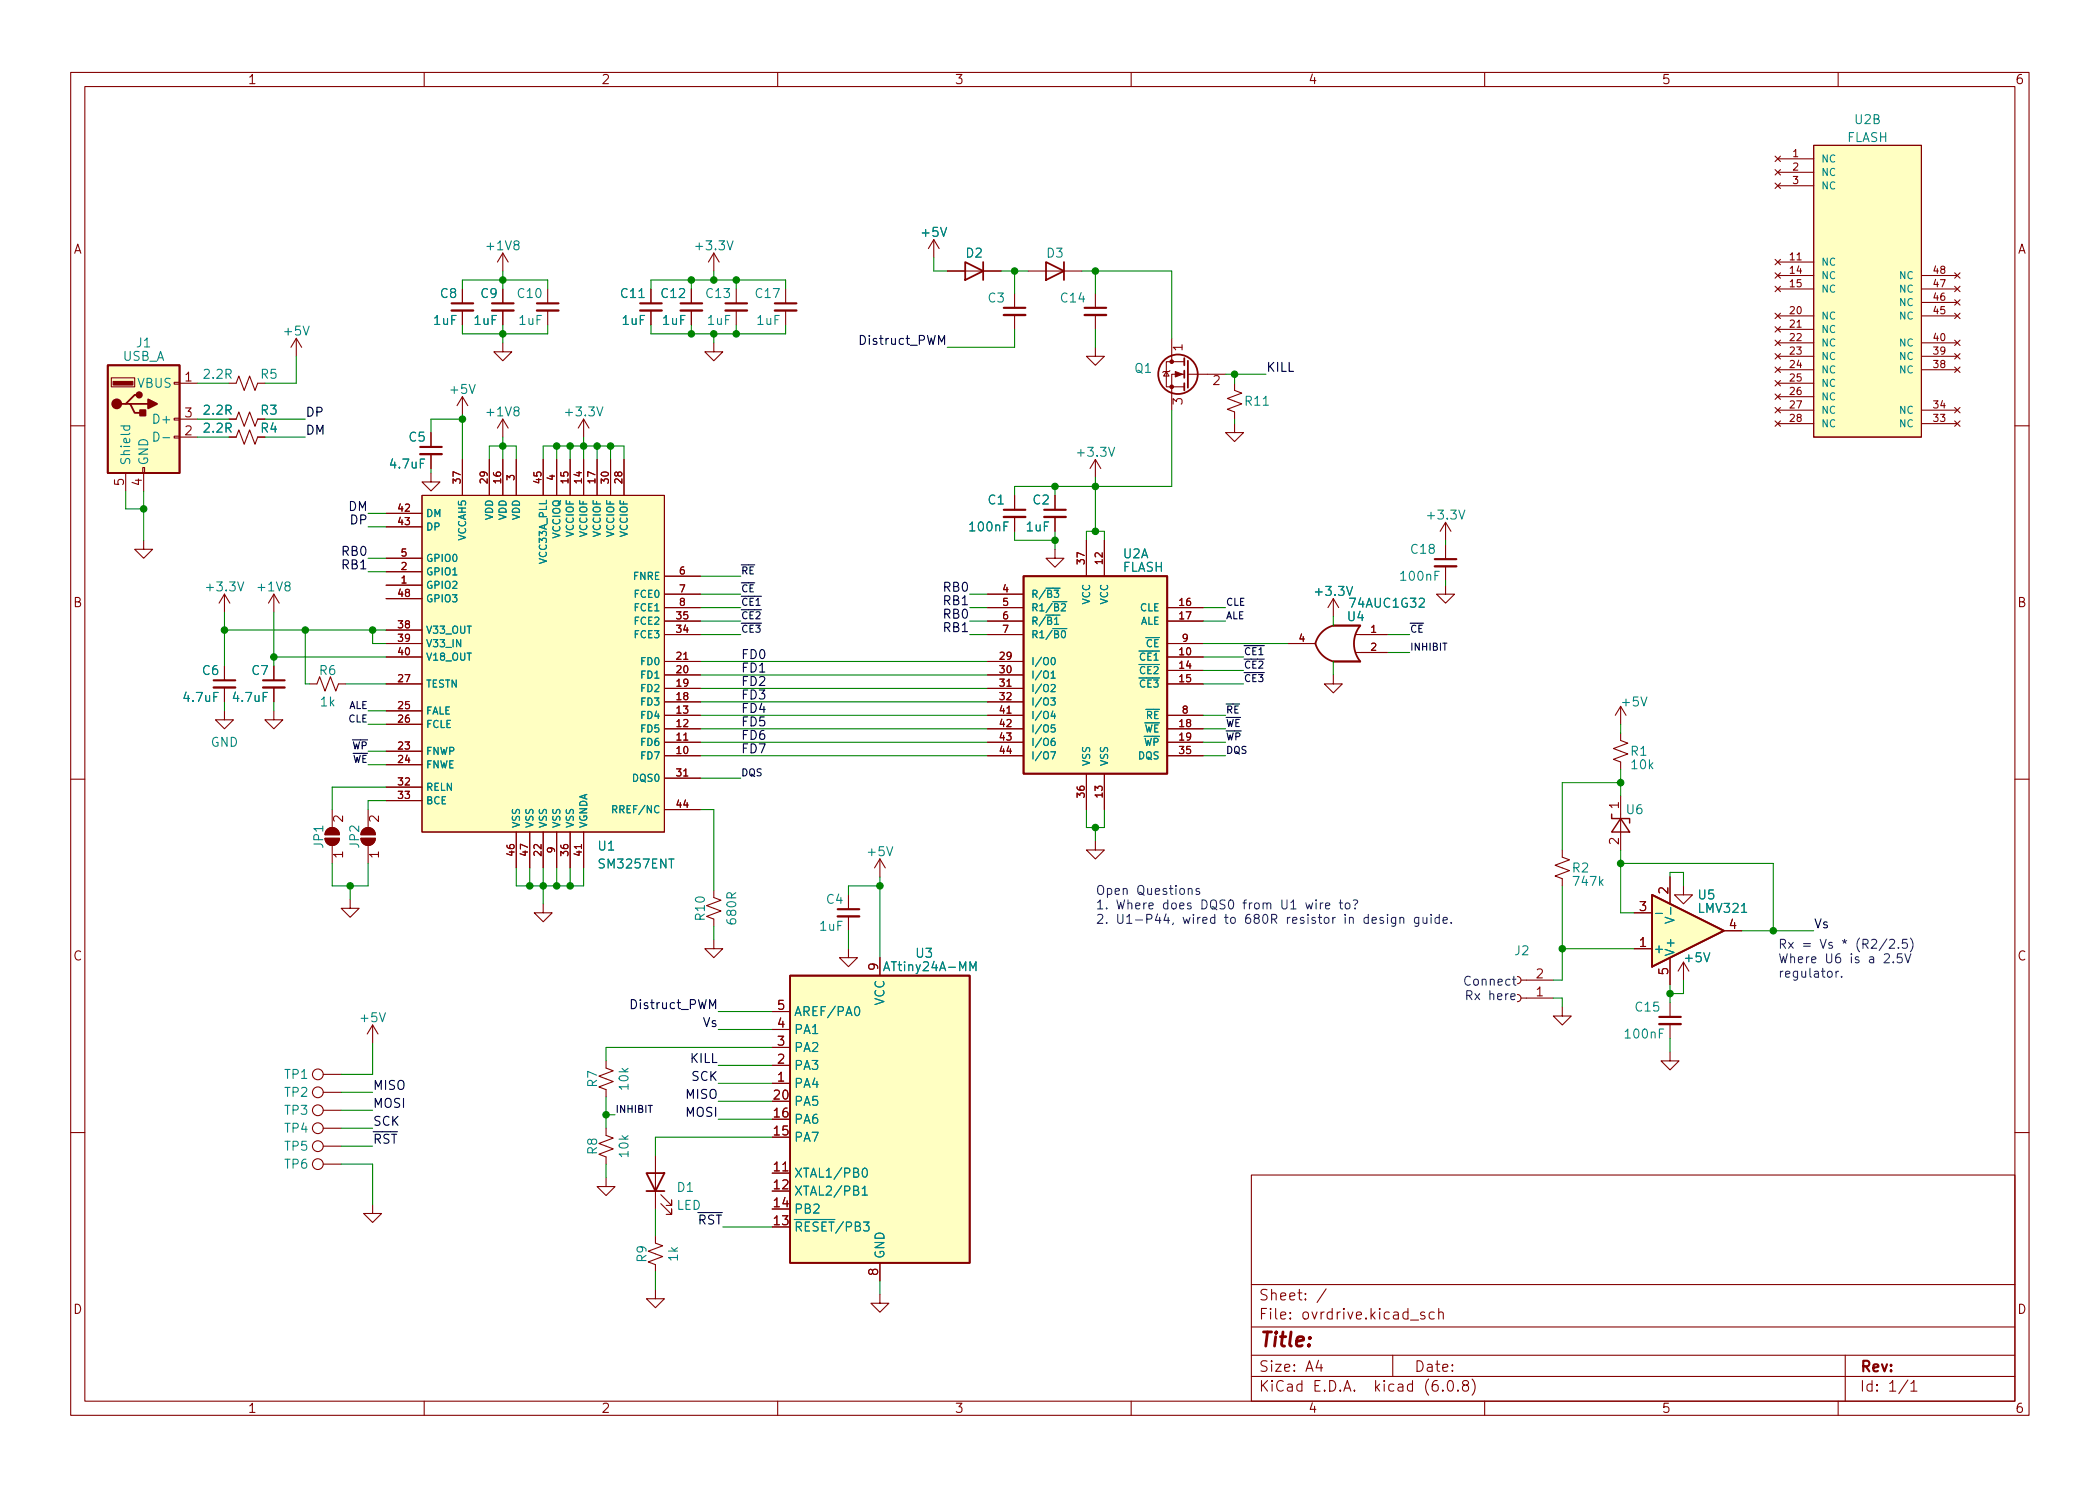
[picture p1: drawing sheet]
<svg xmlns="http://www.w3.org/2000/svg" width="297mm" height="210mm" viewBox="0 0 297 210" stroke-linecap="round" stroke-linejoin="round" font-family="sans-serif">
<defs><g id="words">
<text font-size="2.8" fill="#840000" x="178" y="190.6">Title:</text>
<g font-size="2.1" fill="#840000">
<text x="178" y="184">Sheet: /</text>
<text x="178" y="186.7">File: ovrdrive.kicad_sch</text>
<text x="178" y="196.9">KiCad E.D.A. kicad (6.0.8)</text>
<text x="178" y="194.1">Size: A4</text>
<text x="200" y="194.1">Date:</text>
<text x="263" y="194.1">Rev:</text>
<text x="263" y="196.9">Id: 1/1</text>
</g>
<g font-size="1.8" fill="#840000">
<text x="35" y="11.9">1</text>
<text x="85" y="11.9">2</text>
<text x="135" y="11.9">3</text>
<text x="185" y="11.9">4</text>
<text x="235" y="11.9">5</text>
<text x="285" y="11.9">6</text>
<text x="10.3" y="35.9">A</text>
<text x="285.3" y="35.9">A</text>
<text x="26.2" y="54">1</text>
<text x="167.3" y="49.6" transform="rotate(-90 167.3 49.6)">1</text>
<text x="26.2" y="59">3</text>
<text x="167.3" y="57.3" transform="rotate(-90 167.3 57.3)">3</text>
<text x="171.6" y="54.5">2</text>
<text x="26.2" y="61.6">2</text>
<text x="17.5" y="68.7" transform="rotate(-90 17.5 68.7)">5</text>
<text x="20.1" y="68.7" transform="rotate(-90 20.1 68.7)">4</text>
<text x="10.3" y="85.9">B</text>
<text x="285.3" y="85.9">B</text>
<text x="48.5" y="116.3" transform="rotate(-90 48.5 116.3)">2</text>
<text x="53.6" y="116.3" transform="rotate(-90 53.6 116.3)">2</text>
<text x="229" y="119.5" transform="rotate(-90 229 119.5)">2</text>
<text x="229" y="114.4" transform="rotate(-90 229 114.4)">1</text>
<text x="48.5" y="121.4" transform="rotate(-90 48.5 121.4)">1</text>
<text x="53.6" y="121.4" transform="rotate(-90 53.6 121.4)">1</text>
<text x="231.9" y="128.9">3</text>
<text x="236" y="126.5" transform="rotate(-90 236 126.5)">2</text>
<text x="244.6" y="131.4">4</text>
<text x="10.3" y="135.9">C</text>
<text x="124.2" y="137.3" transform="rotate(-90 124.2 137.3)">9</text>
<text x="231.9" y="134">1</text>
<text x="236" y="137.9" transform="rotate(-90 236 137.9)">5</text>
<text x="285.3" y="135.9">C</text>
<text x="110" y="142.9">5</text>
<text x="217.3" y="141">1</text>
<text x="217.3" y="138.4">2</text>
<text x="110" y="147.9">3</text>
<text x="110" y="145.4">4</text>
<text x="109.5" y="155.6">20</text>
<text x="110" y="153">1</text>
<text x="110" y="150.5">2</text>
<text x="109.5" y="160.6">15</text>
<text x="109.5" y="158.1">16</text>
<text x="109.5" y="165.7">11</text>
<text x="109.5" y="168.3">12</text>
<text x="109.5" y="173.3">13</text>
<text x="109.5" y="170.8">14</text>
<text x="10.3" y="185.9">D</text>
<text x="124.2" y="180.4" transform="rotate(-90 124.2 180.4)">8</text>
<text x="285.3" y="185.9">D</text>
<text x="35" y="199.9">1</text>
<text x="85" y="199.9">2</text>
<text x="135" y="199.9">3</text>
<text x="185" y="199.9">4</text>
<text x="235" y="199.9">5</text>
<text x="285" y="199.9">6</text>
</g>
<g font-size="1.8" fill="#008484">
<text x="262.4" y="17.6">U2B</text>
<text x="261.2" y="20.1">FLASH</text>
<text x="69" y="35.4">+1V8</text>
<text x="98.6" y="35.4">+3.3V</text>
<text x="130.5" y="33.5">+5V</text>
<text x="136.7" y="36.4">D2</text>
<text x="148.1" y="36.4">D3</text>
<text x="40.3" y="47.5">+5V</text>
<text x="61.4" y="46">1uF</text>
<text x="62.3" y="42.2">C8</text>
<text x="67.1" y="46">1uF</text>
<text x="68" y="42.2">C9</text>
<text x="73.3" y="42.2">C10</text>
<text x="73.5" y="46">1uF</text>
<text x="87.9" y="42.2">C11</text>
<text x="88.1" y="46">1uF</text>
<text x="93.6" y="42.2">C12</text>
<text x="93.8" y="46">1uF</text>
<text x="100" y="42.2">C13</text>
<text x="100.1" y="46">1uF</text>
<text x="106.9" y="42.2">C17</text>
<text x="107.1" y="46">1uF</text>
<text x="139.8" y="42.8">C3</text>
<text x="150.1" y="42.8">C14</text>
<text x="17.3" y="51">USB_A</text>
<text x="19.3" y="49.1">J1</text>
<text x="28.9" y="53.6">2.2R</text>
<text x="36.9" y="53.6">R5</text>
<text x="160.5" y="52.8">Q1</text>
<text x="19.5" y="54.9">VBUS</text>
<text x="22.1" y="59.9">D+</text>
<text x="28.9" y="58.7">2.2R</text>
<text x="36.9" y="58.7">R3</text>
<text x="63.8" y="55.7">+5V</text>
<text x="69" y="58.9">+1V8</text>
<text x="80.2" y="58.9">+3.3V</text>
<text x="176.2" y="57.4">R11</text>
<text x="18.4" y="65.9" transform="rotate(-90 18.4 65.9)">Shield</text>
<text x="21" y="65.9" transform="rotate(-90 21 65.9)">GND</text>
<text x="28.9" y="61.2">2.2R</text>
<text x="36.9" y="61.2">R4</text>
<text x="57.9" y="62.5">C5</text>
<text x="152.6" y="64.6">+3.3V</text>
<text x="55.3" y="66.3">4.7uF</text>
<text x="139.8" y="71.4">C1</text>
<text x="146.1" y="71.4">C2</text>
<text x="137.3" y="75.2">100nF</text>
<text x="145.2" y="75.2">1uF</text>
<text x="202.1" y="73.5">+3.3V</text>
<text x="29.4" y="83.7">+3.3V</text>
<text x="36.6" y="83.7">+1V8</text>
<text x="158.8" y="80.9">FLASH</text>
<text x="158.9" y="79">U2A</text>
<text x="198.3" y="82.2">100nF</text>
<text x="199.7" y="78.4">C18</text>
<text x="186.3" y="84.3">+3.3V</text>
<text x="190.6" y="87.9">U4</text>
<text x="191.2" y="86">74AUC1G32</text>
<text x="28.7" y="95.5">C6</text>
<text x="35.7" y="95.5">C7</text>
<text x="45.2" y="95.5">R6</text>
<text x="26.1" y="99.3">4.7uF</text>
<text x="33.1" y="99.3">4.7uF</text>
<text x="45.4" y="99.9">1k</text>
<text x="229.5" y="99.9">+5V</text>
<text x="29.8" y="105.7">GND</text>
<text x="230.7" y="106.9">R1</text>
<text x="230.8" y="108.8">10k</text>
<text x="45.7" y="119.9" transform="rotate(-90 45.7 119.9)">JP1</text>
<text x="50.8" y="119.9" transform="rotate(-90 50.8 119.9)">JP2</text>
<text x="230.1" y="115.2">U6</text>
<text x="84.6" y="120.3">U1</text>
<text x="84.9" y="122.9">SM3257ENT</text>
<text x="122.9" y="121.1">+5V</text>
<text x="222.4" y="123.4">R2</text>
<text x="222.7" y="125.3">747k</text>
<text x="99.7" y="130.1" transform="rotate(-90 99.7 130.1)">R10</text>
<text x="104.1" y="130.6" transform="rotate(-90 104.1 130.6)">680R</text>
<text x="116" y="131.7">1uF</text>
<text x="116.9" y="127.9">C4</text>
<text x="236.9" y="129.8" transform="rotate(-90 236.9 129.8)">V-</text>
<text x="240.2" y="127.2">U5</text>
<text x="240.4" y="129.2">LMV321</text>
<text x="125.5" y="137.4">ATtiny24A-MM</text>
<text x="129.6" y="135.5">U3</text>
<text x="214.3" y="135.2">J2</text>
<text x="233.8" y="134.9">+</text>
<text x="236.9" y="135.4" transform="rotate(-90 236.9 135.4)">V+</text>
<text x="238.4" y="136.1">+5V</text>
<text x="112.3" y="143.8">AREF/PA0</text>
<text x="125.1" y="142.3" transform="rotate(-90 125.1 142.3)">VCC</text>
<text x="231.4" y="143.1">C15</text>
<text x="51.1" y="144.6">+5V</text>
<text x="112.3" y="148.8">PA2</text>
<text x="112.3" y="146.3">PA1</text>
<text x="230" y="146.9">100nF</text>
<text x="40.3" y="152.6">TP1</text>
<text x="40.3" y="155.2">TP2</text>
<text x="84.5" y="153.8" transform="rotate(-90 84.5 153.8)">R7</text>
<text x="88.9" y="154.1" transform="rotate(-90 88.9 154.1)">10k</text>
<text x="112.3" y="153.9">PA4</text>
<text x="112.3" y="151.4">PA3</text>
<text x="40.3" y="157.7">TP3</text>
<text x="40.3" y="160.3">TP4</text>
<text x="112.3" y="161.5">PA7</text>
<text x="112.3" y="159">PA6</text>
<text x="112.3" y="156.5">PA5</text>
<text x="40.3" y="165.3">TP6</text>
<text x="40.3" y="162.8">TP5</text>
<text x="84.5" y="163.3" transform="rotate(-90 84.5 163.3)">R8</text>
<text x="88.9" y="163.6" transform="rotate(-90 88.9 163.6)">10k</text>
<text x="112.3" y="166.6">XTAL1/PB0</text>
<text x="95.7" y="171.2">LED</text>
<text x="95.8" y="168.6">D1</text>
<text x="112.3" y="169.2">XTAL2/PB1</text>
<text x="112.3" y="171.7">PB2</text>
<text x="91.4" y="178.5" transform="rotate(-90 91.4 178.5)">R9</text>
<text x="95.9" y="178.4" transform="rotate(-90 95.9 178.4)">1k</text>
<text x="112.3" y="174.2">~{RESET}/PB3</text>
<text x="125.1" y="178.2" transform="rotate(-90 125.1 178.2)">GND</text>
</g>
<g font-size="1.8">
<text x="122" y="48.8">Distruct_PWM</text>
<text x="179.1" y="52.6">KILL</text>
<text x="43.2" y="59">DP</text>
<text x="43.2" y="61.5">DM</text>
<text x="49.3" y="72.3">DM</text>
<text x="49.6" y="74.2">DP</text>
<text x="48.5" y="78.6">RB0</text>
<text x="48.5" y="80.5">RB1</text>
<text x="133.6" y="83.7">RB0</text>
<text x="133.6" y="89.4">RB1</text>
<text x="133.6" y="87.5">RB0</text>
<text x="133.6" y="85.6">RB1</text>
<text x="104.8" y="93.2">FD0</text>
<text x="104.8" y="95.1">FD1</text>
<text x="104.8" y="99">FD3</text>
<text x="104.8" y="100.9">FD4</text>
<text x="104.8" y="97.1">FD2</text>
<text x="104.8" y="106.6">FD7</text>
<text x="104.8" y="104.7">FD6</text>
<text x="104.8" y="102.8">FD5</text>
<text x="256.5" y="131.3">Vs</text>
<text x="89.6" y="142.8">Distruct_PWM</text>
<text x="99.4" y="145.3">Vs</text>
<text x="52.7" y="154.2">MISO</text>
<text x="97.1" y="155.5">MISO</text>
<text x="97.7" y="150.4">KILL</text>
<text x="97.9" y="152.9">SCK</text>
<text x="52.7" y="159.3">SCK</text>
<text x="52.7" y="156.7">MOSI</text>
<text x="52.7" y="161.8">~{RST}</text>
<text x="97.1" y="158">MOSI</text>
<text x="97.3" y="173.3">~{RST}</text>
</g>
<g font-size="1.8" fill="#0000c2">
<text x="154.9" y="126.6">Open Questions</text>
<text x="154.9" y="128.7">1. Where does DQS0 from U1 wire to?</text>
<text x="154.9" y="130.7">2. U1-P44, wired to 680R resistor in design guide.</text>
<text x="251.5" y="134.2">Rx = Vs * (R2/2.5)</text>
<text x="251.5" y="136.3">Where U6 is a 2.5V</text>
<text x="207.6" y="139.5">Connect</text>
<text x="208.1" y="141.5">Rx here</text>
<text x="251.5" y="138.3">regulator.</text>
</g>
<g font-size="1.4" fill="#840000">
<text x="253.6" y="22.2">1</text>
<text x="253.6" y="24.1">2</text>
<text x="253.6" y="26">3</text>
<text x="253.2" y="36.8">11</text>
<text x="253.2" y="38.7">14</text>
<text x="253.2" y="40.6">15</text>
<text x="273.5" y="40.6">47</text>
<text x="273.5" y="38.7">48</text>
<text x="253.2" y="44.4">20</text>
<text x="253.2" y="46.3">21</text>
<text x="273.5" y="44.4">45</text>
<text x="273.5" y="42.5">46</text>
<text x="253.2" y="48.3">22</text>
<text x="253.2" y="50.2">23</text>
<text x="253.2" y="52.1">24</text>
<text x="253.2" y="54">25</text>
<text x="273.5" y="52.1">38</text>
<text x="273.5" y="50.2">39</text>
<text x="273.5" y="48.3">40</text>
<text x="253.2" y="55.9">26</text>
<text x="253.2" y="57.8">27</text>
<text x="253.2" y="59.7">28</text>
<text x="273.5" y="59.7">33</text>
<text x="273.5" y="57.8">34</text>
<text x="65.2" y="68.3" transform="rotate(-90 65.2 68.3)">37</text>
<text x="69" y="68.3" transform="rotate(-90 69 68.3)">29</text>
<text x="70.9" y="68.3" transform="rotate(-90 70.9 68.3)">16</text>
<text x="72.8" y="68" transform="rotate(-90 72.8 68)">3</text>
<text x="76.6" y="68.3" transform="rotate(-90 76.6 68.3)">45</text>
<text x="78.5" y="68" transform="rotate(-90 78.5 68)">4</text>
<text x="80.4" y="68.3" transform="rotate(-90 80.4 68.3)">15</text>
<text x="82.3" y="68.3" transform="rotate(-90 82.3 68.3)">14</text>
<text x="84.2" y="68.3" transform="rotate(-90 84.2 68.3)">17</text>
<text x="86.1" y="68.3" transform="rotate(-90 86.1 68.3)">30</text>
<text x="88" y="68.3" transform="rotate(-90 88 68.3)">28</text>
<text x="56.4" y="72.4">42</text>
<text x="56.4" y="74.3">43</text>
<text x="56.8" y="82.5">1</text>
<text x="56.8" y="80.6">2</text>
<text x="56.8" y="78.7">5</text>
<text x="96.1" y="81.3">6</text>
<text x="96.1" y="83.8">7</text>
<text x="141.8" y="83.8">4</text>
<text x="153.4" y="79.8" transform="rotate(-90 153.4 79.8)">37</text>
<text x="156" y="79.8" transform="rotate(-90 156 79.8)">12</text>
<text x="56.4" y="88.9">38</text>
<text x="56.4" y="84.4">48</text>
<text x="95.7" y="89.5">34</text>
<text x="95.7" y="87.6">35</text>
<text x="96.1" y="85.7">8</text>
<text x="141.8" y="85.7">5</text>
<text x="141.8" y="87.6">6</text>
<text x="141.8" y="89.5">7</text>
<text x="166.9" y="85.7">16</text>
<text x="166.9" y="87.6">17</text>
<text x="193.9" y="89.5">1</text>
<text x="56.4" y="90.8">39</text>
<text x="56.4" y="92.7">40</text>
<text x="95.7" y="95.2">20</text>
<text x="95.7" y="93.3">21</text>
<text x="141.5" y="93.3">29</text>
<text x="141.5" y="95.2">30</text>
<text x="166.9" y="92.7">10</text>
<text x="166.9" y="94.6">14</text>
<text x="167.2" y="90.8">9</text>
<text x="183.8" y="90.8">4</text>
<text x="193.9" y="92.1">2</text>
<text x="56.4" y="100.3">25</text>
<text x="56.4" y="96.5">27</text>
<text x="95.7" y="101">13</text>
<text x="95.7" y="99.1">18</text>
<text x="95.7" y="97.1">19</text>
<text x="141.5" y="97.1">31</text>
<text x="141.5" y="99.1">32</text>
<text x="141.5" y="101">41</text>
<text x="166.9" y="96.5">15</text>
<text x="167.2" y="101">8</text>
<text x="56.4" y="106">23</text>
<text x="56.4" y="107.9">24</text>
<text x="56.4" y="102.2">26</text>
<text x="95.7" y="106.7">10</text>
<text x="95.7" y="104.8">11</text>
<text x="95.7" y="102.9">12</text>
<text x="141.5" y="102.9">42</text>
<text x="141.5" y="104.8">43</text>
<text x="141.5" y="106.7">44</text>
<text x="166.9" y="102.9">18</text>
<text x="166.9" y="104.8">19</text>
<text x="166.9" y="106.7">35</text>
<text x="56.4" y="111.1">32</text>
<text x="56.4" y="113">33</text>
<text x="95.7" y="109.8">31</text>
<text x="153.4" y="112.8" transform="rotate(-90 153.4 112.8)">36</text>
<text x="156" y="112.8" transform="rotate(-90 156 112.8)">13</text>
<text x="95.7" y="114.3">44</text>
<text x="72.8" y="121" transform="rotate(-90 72.8 121)">46</text>
<text x="74.7" y="121" transform="rotate(-90 74.7 121)">47</text>
<text x="76.6" y="121" transform="rotate(-90 76.6 121)">22</text>
<text x="78.5" y="120.7" transform="rotate(-90 78.5 120.7)">9</text>
<text x="80.4" y="121" transform="rotate(-90 80.4 121)">36</text>
<text x="82.3" y="121" transform="rotate(-90 82.3 121)">41</text>
</g>
<g font-size="1.4" fill="#008484">
<text x="257.6" y="23">NC</text>
<text x="257.6" y="24.9">NC</text>
<text x="257.6" y="26.8">NC</text>
<text x="257.6" y="37.6">NC</text>
<text x="257.6" y="39.5">NC</text>
<text x="257.6" y="41.4">NC</text>
<text x="268.7" y="41.4">NC</text>
<text x="268.7" y="39.5">NC</text>
<text x="257.6" y="45.2">NC</text>
<text x="257.6" y="47.1">NC</text>
<text x="268.7" y="45.2">NC</text>
<text x="268.7" y="43.3">NC</text>
<text x="257.6" y="49">NC</text>
<text x="257.6" y="50.9">NC</text>
<text x="257.6" y="52.8">NC</text>
<text x="268.7" y="52.8">NC</text>
<text x="268.7" y="50.9">NC</text>
<text x="268.7" y="49">NC</text>
<text x="257.6" y="54.7">NC</text>
<text x="257.6" y="56.6">NC</text>
<text x="257.6" y="58.5">NC</text>
<text x="268.7" y="58.5">NC</text>
<text x="257.6" y="60.4">NC</text>
<text x="268.7" y="60.4">NC</text>
<text x="60.2" y="73.1">DM</text>
<text x="60.2" y="75.1">DP</text>
<text x="65.9" y="76.4" transform="rotate(-90 65.9 76.4)">VCCAH5</text>
<text x="69.7" y="73.6" transform="rotate(-90 69.7 73.6)">VDD</text>
<text x="71.6" y="73.6" transform="rotate(-90 71.6 73.6)">VDD</text>
<text x="73.5" y="73.6" transform="rotate(-90 73.5 73.6)">VDD</text>
<text x="79.2" y="76.2" transform="rotate(-90 79.2 76.2)">VCCIOQ</text>
<text x="81.2" y="76" transform="rotate(-90 81.2 76)">VCCIOF</text>
<text x="83.1" y="76" transform="rotate(-90 83.1 76)">VCCIOF</text>
<text x="85" y="76" transform="rotate(-90 85 76)">VCCIOF</text>
<text x="86.9" y="76" transform="rotate(-90 86.9 76)">VCCIOF</text>
<text x="88.8" y="76" transform="rotate(-90 88.8 76)">VCCIOF</text>
<text x="60.2" y="83.3">GPIO2</text>
<text x="60.2" y="81.4">GPIO1</text>
<text x="60.2" y="79.5">GPIO0</text>
<text x="77.3" y="79.6" transform="rotate(-90 77.3 79.6)">VCC33A_PLL</text>
<text x="89.6" y="82">FNRE</text>
<text x="60.2" y="89.7">V33_OUT</text>
<text x="60.2" y="85.2">GPIO3</text>
<text x="89.9" y="88.4">FCE2</text>
<text x="89.9" y="84.6">FCE0</text>
<text x="89.9" y="86.5">FCE1</text>
<text x="145.8" y="84.6">R/~{B3}</text>
<text x="145.8" y="86.5">R1/~{B2}</text>
<text x="145.8" y="88.4">R/~{B1}</text>
<text x="154.2" y="85.5" transform="rotate(-90 154.2 85.5)">VCC</text>
<text x="156.7" y="85.5" transform="rotate(-90 156.7 85.5)">VCC</text>
<text x="161.3" y="86.5">CLE</text>
<text x="161.3" y="88.4">ALE</text>
<text x="60.2" y="91.6">V33_IN</text>
<text x="60.2" y="93.5">V18_OUT</text>
<text x="89.9" y="90.3">FCE3</text>
<text x="90.8" y="94.1">FD0</text>
<text x="145.8" y="94.1">I/O0</text>
<text x="145.8" y="90.3">R1/~{B0}</text>
<text x="160.2" y="93.5">~{CE1}</text>
<text x="160.2" y="95.4">~{CE2}</text>
<text x="161" y="91.6">~{CE}</text>
<text x="60.2" y="101.1">FALE</text>
<text x="60.2" y="97.3">TESTN</text>
<text x="90.8" y="101.7">FD4</text>
<text x="90.8" y="99.8">FD3</text>
<text x="90.8" y="97.9">FD2</text>
<text x="90.8" y="96">FD1</text>
<text x="145.8" y="96">I/O1</text>
<text x="145.8" y="97.9">I/O2</text>
<text x="145.8" y="99.8">I/O3</text>
<text x="145.8" y="101.7">I/O4</text>
<text x="160.2" y="97.3">~{CE3}</text>
<text x="161" y="101.7">~{RE}</text>
<text x="60.2" y="106.8">FNWP</text>
<text x="60.2" y="103">FCLE</text>
<text x="90.8" y="107.4">FD7</text>
<text x="90.8" y="105.5">FD6</text>
<text x="90.8" y="103.6">FD5</text>
<text x="145.8" y="103.6">I/O5</text>
<text x="145.8" y="105.5">I/O6</text>
<text x="145.8" y="107.4">I/O7</text>
<text x="160.7" y="103.6">~{WE}</text>
<text x="160.7" y="105.5">~{WP}</text>
<text x="161" y="107.4">DQS</text>
<text x="60.2" y="108.7">FNWE</text>
<text x="60.2" y="111.9">RELN</text>
<text x="60.2" y="113.8">BCE</text>
<text x="89.6" y="110.6">DQS0</text>
<text x="154.2" y="108.5" transform="rotate(-90 154.2 108.5)">VSS</text>
<text x="156.7" y="108.5" transform="rotate(-90 156.7 108.5)">VSS</text>
<text x="73.5" y="117.2" transform="rotate(-90 73.5 117.2)">VSS</text>
<text x="75.4" y="117.2" transform="rotate(-90 75.4 117.2)">VSS</text>
<text x="77.3" y="117.2" transform="rotate(-90 77.3 117.2)">VSS</text>
<text x="79.2" y="117.2" transform="rotate(-90 79.2 117.2)">VSS</text>
<text x="81.2" y="117.2" transform="rotate(-90 81.2 117.2)">VSS</text>
<text x="83.1" y="117.2" transform="rotate(-90 83.1 117.2)">VGNDA</text>
<text x="87.2" y="115.1">RREF/NC</text>
</g>
<g font-size="1.4">
<text x="104.8" y="81.3">~{RE}</text>
<text x="104.8" y="83.8">~{CE}</text>
<text x="104.8" y="85.7">~{CE1}</text>
<text x="104.8" y="87.6">~{CE2}</text>
<text x="104.8" y="89.5">~{CE3}</text>
<text x="173.4" y="87.6">ALE</text>
<text x="173.4" y="85.7">CLE</text>
<text x="199.4" y="89.5">~{CE}</text>
<text x="175.9" y="92.7">~{CE1}</text>
<text x="175.9" y="94.6">~{CE2}</text>
<text x="199.4" y="92">INHIBIT</text>
<text x="49.3" y="100.3">ALE</text>
<text x="173.4" y="100.9">~{RE}</text>
<text x="175.9" y="96.5">~{CE3}</text>
<text x="48.7" y="106">~{WP}</text>
<text x="48.7" y="107.9">~{WE}</text>
<text x="49.3" y="102.2">CLE</text>
<text x="173.4" y="102.8">~{WE}</text>
<text x="173.4" y="106.7">DQS</text>
<text x="104.8" y="109.8">DQS</text>
<text x="87" y="157.5">INHIBIT</text>
</g>
</g></defs>
<g fill="none" stroke="#840000" stroke-width=".15">
<path d="M10 10.2h277v190.1h-277zM12 12.2h273v186.1h-273zM60 10.2v2M110 10.2v2M160 10.2v2M210 10.2v2M260 10.2v2M71.1 35.8v2.5M71.1 35.8l-.7 1.3M71.1 35.8l.8 1.3M101 35.8v2.5M101 35.8l-.8 1.3"/>
<path d="M101 35.8l.7 1.3M132.1 33.9l-.8 1.3M132.1 33.9v2.5M132.1 33.9l.7 1.3M134 38.3h7.6M145.4 38.3h7.6M251.1 22.1l.7 .8M251.1 36.7l.7 .8M251.1 38.6l.7 .8M251.1 24l.7 .8M251.1 25.9l.7 .8M251.5 22.5h5"/>
<path d="M251.5 37.1h5M251.5 39h5M251.5 24.4h5M251.5 26.3h5M251.8 22.1l-.7 .8M251.8 36.7l-.7 .8M251.8 38.6l-.7 .8M251.8 24l-.7 .8M251.8 25.9l-.7 .8M256.5 20.6h15.3v41.2h-15.3zM271.8 39h5.1M276.5 38.6l.7 .8"/>
<path d="M277.2 38.6l-.7 .8M15.7 53.5h3.3v1.2h-3.3zM24.6 59.2h.8v.2h-.8zM24.6 54.1h.8v.3h-.8zM25.4 54.2h2.5M25.4 59.3h2.5M32.4 59.3h1l.4-1 .7 2 .8-2 .8 2 .3-1h1.1M32.4 54.2h1l.4-1 .7 2 .8-2 .8 2 .3-1h1.1M41.9 47.9l-.8 1.2M41.9 47.9v2.5M41.9 47.9l.8 1.2M65.4 40.9v2"/>
<path d="M65.4 43.9v2.1M65.4 56.1v2.6M65.4 56.1l-.8 1.3M65.4 56.1l.8 1.3M71.1 48.5v1.3h1.3l-1.3 1.2-1.3-1.2h1.3M71.1 40.9v2M71.1 43.9v2.1M71.1 59.3v2.5M71.1 59.3l-.7 1.3M71.1 59.3l.8 1.3M77.5 40.9v2M77.5 43.9v2.1"/>
<path d="M82.5 59.3v2.5M82.5 59.3l-.7 1.3M82.5 59.3l.8 1.3M92.1 40.9v2M92.1 43.9v2.1M97.8 40.9v2M97.8 43.9v2.1M101 48.5v1.3h1.2l-1.2 1.2-1.3-1.2h1.3M104.1 40.9v2M104.1 43.9v2.1M111.1 40.9v2M111.1 43.9v2.1"/>
<path d="M143.5 41.5v2.1M143.5 44.6v2M154.9 49.1v1.3h1.3l-1.3 1.3-1.2-1.3h1.2M154.9 41.5v2.1M154.9 44.6v2M165 52.6l.4 .6h-.8zM165.5 52.4l-.1 .2h-.8l-.1 .1M165.7 47.9v3.3M167.5 53h-1.8v5M167.5 51.2h-2.5v3.5h2.5M168 53h5.4M174.6 59.9v1.3h1.3l-1.3 1.3-1.2-1.3h1.2"/>
<path d="M174.6 54.2v1l1 .4-2 .8 2 .7-2 .8 1 .4v1M251.1 40.5l.7 .8M251.1 44.3l.7 .8M251.1 46.2l.7 .8M251.1 48.1l.7 .8M251.1 50l.7 .8M251.1 51.9l.7 .8M251.1 53.8l.7 .8M251.1 55.7l.7 .8M251.1 57.7l.7 .7M251.1 59.6l.7 .7M251.5 54.2h5"/>
<path d="M251.5 40.9h5M251.5 44.7h5M251.5 46.6h5M251.5 48.5h5M251.5 50.4h5M251.5 52.3h5M251.5 56.1h5M251.5 58h5M251.5 59.9h5M251.8 40.5l-.7 .8M251.8 44.3l-.7 .8M251.8 46.2l-.7 .8"/>
<path d="M251.8 48.1l-.7 .8M251.8 50l-.7 .8M251.8 51.9l-.7 .8M251.8 53.8l-.7 .8M251.8 55.7l-.7 .8M251.8 57.7l-.7 .7M251.8 59.6l-.7 .7M271.8 40.9h5.1M271.8 44.7h5.1M271.8 48.5h5.1M271.8 50.4h5.1M271.8 52.3h5.1"/>
<path d="M271.8 58h5.1M271.8 59.9h5.1M271.8 42.8h5.1M276.5 59.6l.7 .7M276.5 57.7l.7 .7M276.5 51.9l.7 .8M276.5 50l.7 .8M276.5 48.1l.7 .8M276.5 44.3l.7 .8M276.5 42.4l.7 .8M276.5 40.5l.7 .8M277.2 59.6l-.7 .7"/>
<path d="M277.2 57.7l-.7 .7M277.2 51.9l-.7 .8M277.2 50l-.7 .8M277.2 48.1l-.7 .8M277.2 44.3l-.7 .8M277.2 42.4l-.7 .8M277.2 40.5l-.7 .8M10 60.2h2M17.8 66.9v2.6M20.2 66.2h.2v.7h-.2zM20.3 76.4v1.3h1.3l-1.3 1.3-1.3-1.3h1.3M20.3 66.9v2.6"/>
<path d="M24.6 61.7h.8v.3h-.8zM25.4 61.8h2.5M32.4 61.8h1l.4-1 .7 2.1 .8-2.1 .8 2.1 .3-1.1h1.1M54.6 72.6h5.1M54.6 74.5h5.1M54.6 79h5.1M59.7 70.1h34.3v47.6h-34.3zM61 66.9v1.3h1.2l-1.2 1.3-1.3-1.3h1.3M61 61.2v2M61 64.3v2M65.4 65v5.1M69.2 65v5.1"/>
<path d="M71.1 65v5.1M73 65v5.1M76.8 65v5.1M78.7 65v5.1M80.6 65v5.1M82.5 65v5.1M84.5 65v5.1M86.4 65v5.1M88.3 65v5.1M143.5 70.1v2M143.5 73.1v2.1M149.2 77.7v1.3h1.3l-1.3 1.3-1.2-1.3h1.2"/>
<path d="M149.2 70.1v2M149.2 73.1v2.1M153.7 76.4v5.1M154.9 65l-.7 1.3M154.9 65v2.6M154.9 65l.8 1.3M156.2 76.4v5.1M204.5 73.9v2.5M204.5 77.1v2M204.5 73.9l-.8 1.3M204.5 73.9l.7 1.3M285 60.2h2"/>
<path d="M31.7 84.1v2.5M31.7 94.2v2.1M31.7 97.3v2M31.7 84.1l-.7 1.2M31.7 84.1l.8 1.2M38.7 84.1v2.5M38.7 94.2v2.1M38.7 97.3v2M38.7 84.1l-.7 1.2M38.7 84.1l.8 1.2M43.8 96.8h1l.4-1 .8 2 .7-2 .8 2 .4-1h1M54.6 82.8h5.1"/>
<path d="M54.6 80.9h5.1M54.6 96.8h5.1M54.6 89.1h5.1M54.6 91.1h5.1M54.6 93h5.1M54.6 84.7h5.1M94 99.3h5.1M94 97.4h5.1M94 95.5h5.1M94 93.6h5.1M94 89.8h5.1M94 87.9h5.1"/>
<path d="M94 81.5h5.1M94 84.1h5.1M94 86h5.1M139.7 99.3h5.1M139.7 97.4h5.1M139.7 95.5h5.1M139.7 93.6h5.1M139.7 89.8h5.1M139.7 87.9h5.1M139.7 84.1h5.1M139.7 86h5.1M165.1 96.8h5.1"/>
<path d="M165.1 87.9h5.1M165.1 91.1h5.1M165.1 93h5.1M165.1 86h5.1M165.1 94.9h5.1M182.2 91.1h3.9M188.6 95.5v1.3h1.3l-1.3 1.2-1.3-1.2h1.3M188.6 84.7l-.8 1.3M188.6 84.7v2.5M188.6 84.7l.8 1.3M191.8 89.8h4.4M191.8 92.3h4.4"/>
<path d="M204.5 82.8v1.3h1.2l-1.2 1.2-1.3-1.2h1.3M204.5 80.1v2.1M229.2 99.9v2.6M229.2 99.9l-.7 1.3M229.2 99.9l.8 1.3M10 110.2h2M31.7 100.6v1.2h1.3l-1.3 1.3-1.2-1.3h1.2M38.7 100.6v1.2h1.3l-1.3 1.3-1.2-1.3h1.2M46 118.6h2a1.02 1.02 0 0 1-1 1 1.02 1.02 0 0 1-1-1zM46.3 117.4a1.02 1.02 0 0 1 1.1-.2 1.02 1.02 0 0 1 .6 .9h-2l.1-.4zM47 114.5v2.6M47 119.6v2.6"/>
<path d="M51.1 118.6h2a1.02 1.02 0 0 1-1 1 1.02 1.02 0 0 1-1-1zM51.4 117.4a1.02 1.02 0 0 1 1.1-.2 1.02 1.02 0 0 1 .6 .9h-2v-.4zM52.1 114.5v2.6M52.1 119.6v2.6M54.6 106.3h5.1M54.6 108.2h5.1M54.6 100.6h5.1M54.6 102.5h5.1M54.6 111.4h5.1M54.6 113.3h5.1M73 117.7v5.1M74.9 117.7v5.1"/>
<path d="M76.8 117.7v5.1M78.7 117.7v5.1M80.6 117.7v5.1M82.5 117.7v5.1M94 106.9h5.1M94 105h5.1M94 103.1h5.1M94 101.2h5.1M94 110.1h5.1M94 114.5h5.1M139.7 106.9h5.1M139.7 105h5.1"/>
<path d="M139.7 103.1h5.1M139.7 101.2h5.1M153.7 109.5v5M154.9 119v1.3h1.3l-1.3 1.2-1.2-1.2h1.2M156.2 109.5v5M165.1 106.9h5.1M165.1 105h5.1M165.1 103.1h5.1M165.1 101.2h5.1M229.2 103.8v1l1.1 .4-2.1 .7 2.1 .8-2.1 .7 1 .4v1M229.2 112.6v7.7M285 110.2h2"/>
<path d="M49.5 127.2v1.3h1.3l-1.3 1.3-1.2-1.3h1.2M76.8 127.9v1.3h1.3l-1.3 1.2-1.2-1.2h1.2M101 126v1l1 .4-2.1 .7 2.1 .8-2.1 .8 1.1 .3v1.1M101 133v1.2h1.2l-1.2 1.3-1.3-1.3h1.3M120 134.2v1.3h1.3l-1.3 1.3-1.3-1.3h1.3M120 126.6v2M120 129.7v2M124.5 121.5v2.6M124.5 135.5v2.5M124.5 121.5l-.8 1.3M124.5 121.5l.7 1.3M214.6 138.2a.51 .51 0 0 1 .5 .5 .51 .51 0 0 1-.5 .5"/>
<path d="M215.1 138.7h4.6M221 120.3v1l1 .4-2 .7 2 .8-2 .7 1 .4v1M231.1 134.2h2.6M231.1 129.2h2.6M236.2 124.1v3.8M236.2 135.5v3.8M238.1 125.3v1.3h-1.2l1.2 1.3 1.3-1.3h-1.3M238.1 136.1l-.7 1.3M238.1 136.1v2.6M238.1 136.1l.8 1.3M243.8 131.7h2.6M45.7 157.1h2.6"/>
<path d="M45.7 152h2.6M45.7 154.6h2.6M45.7 159.6h2.6M52.7 145l-.8 1.3M52.7 145v2.6M52.7 145l.8 1.3M85.7 150.1v1l1 .4-2 .8 2 .7-2 .8 1 .4v1M85.7 159.6v1l1 .4-2 .8 2 .8-2 .7 1 .4v1M109.2 153.3h2.6M109.2 150.7h2.6M109.2 148.2h2.6M109.2 145.7h2.6"/>
<path d="M109.2 143.1h2.6M214.6 140.7a.51 .51 0 0 1 .5 .5 .51 .51 0 0 1-.5 .5M215.1 141.2h4.6M221 142.5v1.3h-1.3l1.3 1.2 1.2-1.2h-1.2M236.2 148.8v1.3h-1.3l1.3 1.3 1.3-1.3h-1.3M236.2 141.9v2M236.2 144.9v2M10 160.2h2M45.7 164.7h2.6M45.7 162.2h2.6M52.7 170.4v1.3h1.3l-1.3 1.3-1.3-1.3h1.3M85.7 166.6v1.3h1.3l-1.3 1.3-1.2-1.3h1.2"/>
<path d="M92.7 174.9v1l1 .4-2 .7 2 .8-2 .8 1 .3v1.1M92.7 163.4v7.7M93.5 170.3l1.5 1.5v-.7v.7h-.8M93.5 169l1.5 1.6v-.8v.8h-.8M109.2 166h2.6M124.5 178.7v2.5M177 166.3h108v32h-108zM285 160.2h2M60 198.3v2M92.7 182.5v1.3h1.3l-1.3 1.2-1.3-1.2h1.3M110 198.3v2M124.5 183.1v1.3h1.2l-1.2 1.3-1.3-1.3h1.3"/>
<path d="M160 198.3v2M177 194.8h108M177 191.8h108M177 187.8h108M177 181.8h108M186.5 192.5l-.4 1h1M186.9 193v1M187.6 182.4l-1.3 1.9M197 191.8v3M199.5 186.8h1.1M201.5 185.7l-.4-.1-.2 .2 .1 .3 .5 .1 .1 .1-.1 .3h-.1h-.5M202.9 185.7l-.5-.1-.3 .3v.4l.2 .3h.1h.5"/>
<path d="M203.5 185.8a.37 .37 0 0 1 .6 0v.8M203.5 185.1v1.5M204.1 196.7v.1h-.1l.1-.1v.1M204.9 195.4a.36 .36 0 0 1 .6 .2 .77 .77 0 0 1-.4 1.2 1 1 0 0 1-.2-1.4zM206.2 196.7l.1 .1h-.1h-.1l.1-.1v.1M207.1 196l-.1-.1a.31 .31 0 0 1-.1-.3 .31 .31 0 0 1 .2-.3l.5 .1a.31 .31 0 0 1 .1 .3 .31 .31 0 0 1-.3 .3h-.3l-.2 .3v.4l.2 .1h.5l.1-.3-.1-.4-.2-.1M208.2 195.1a1.72 1.72 0 0 1 0 2.3M210 198.3v2M260 198.3v2M261 191.8v6.5M269.9 195.3l-1.3 1.9M270.3 195.8l.4-.5v1.5"/>
<path d="M270.3 196.8h.9"/>
<circle cx="45" cy="159.6" r=".76"/>
<circle cx="45" cy="157.1" r=".76"/>
<circle cx="45" cy="152" r=".76"/>
<circle cx="45" cy="154.6" r=".76"/>
<circle cx="45" cy="162.2" r=".76"/>
<circle cx="45" cy="164.7" r=".76"/>
</g>
<g fill="none" stroke="#840000" stroke-width=".33">
<path d="M63.9 43.9h3M69.6 43.9h3M75.9 43.9h3.1M90.6 43.9h3M96.3 43.9h3M102.6 43.9h3.1M109.6 43.9h3M142 44.6h3M153.4 44.6h3.1M59.4 64.3h3.1M142 73.1h3M147.7 73.1h3"/>
<path d="M30.2 97.3h3.1M37.2 97.3h3.1M202.9 80.1h3.1M118.5 129.7h3M234.7 144.9h3"/>
</g>
<g fill="none" stroke="#840000" stroke-width=".3">
<path d="M63.9 42.9h3M69.6 42.9h3M75.9 42.9h3.1M90.6 42.9h3M96.3 42.9h3M102.6 42.9h3.1M109.6 42.9h3M142 43.6h3M153.4 43.6h3.1M59.4 63.2h3.1M142 72.1h3M147.7 72.1h3"/>
<path d="M202.9 79.1h3.1M30.2 96.3h3.1M37.2 96.3h3.1M118.5 128.6h3M234.7 143.9h3"/>
</g>
<g fill="#ffffc2" stroke="#ffffc2" stroke-width=".14">
<path d="M59.7 70.1h34.3v47.6h-34.3z"/>
<path d="M15.2 51.7h10.2v15.2h-10.2z"/>
<path d="M111.8 138h25.4v40.7h-25.4z"/>
<path d="M256.5 20.6h15.3v41.2h-15.3z"/>
<path d="M188.6 93.6h3.8z"/>
<path d="M188.6 88.5h3.8z"/>
<path d="M144.8 81.5h20.3v28h-20.3z"/>
<path d="M233.7 126.6l10.1 5.1-10.1 5.1z"/>
</g>
<g fill="none" stroke="#008484" stroke-width=".15">
<path d="M17.1 60.3h1.3M17.6 60.3l-.1 .3 .2 .3h.4l.2-.1v-.5M21.8 61.1a.64 .64 0 0 1 .7 .7 .64 .64 0 0 1-.7 .6zM23 61.9h1M148.6 98.8h.7l-.4 .3 .3 .1v.5l-.1 .1-.5-.1M148.7 95.2l.3-.3v1.1M148.7 96.9l.4-.1 .2 .3-.7 .8h.7M148.7 96h.6M148.8 93.1l.1-.1a.54 .54 0 0 1 .4 .5 .54 .54 0 0 1-.4 .6l-.1-.1-.1-.3zM86.7 114.5h.5l.1-.2-.1-.2-.5-.1v1M148.6 106.4h.7l-.4 1M148.9 100.6l-.2 .7h.6"/>
<path d="M149.2 104.5h-.3a.68 .68 0 0 0 0 1l.3-.1 .1-.4-.2-.1h-.2l-.2 .1M149.2 101v.7M149.2 102.6h-.5v.4l.1-.1 .4 .1 .1 .1-.1 .4-.1 .1-.4-.1M137.2 137.3v-1.2l.4 .9 .4-.9v1.2M234.2 129.2h1M235.5 129.8l1.3 .4-1.3 .4M121 142.5l.2-.1a.69 .69 0 0 1 .3 1.2l-.2 .1a.69 .69 0 0 1-.3-1.2zM122 168.2l.3-.4v1.3M122 169.1h.7M122.1 165.4l.2-.1a.68 .68 0 0 1 .3 1.1l-.2 .2a.69 .69 0 0 1-.3-1.2z"/>
</g>
<g fill="none" stroke="#840000" stroke-width=".25">
<path d="M136.5 37.1l2.6 1.2-2.6 1.3zM139.1 37.1v2.5M148 37.1l2.5 1.2-2.5 1.3zM150.5 37.1v2.5M15.2 51.7h10.2v15.2h-10.2zM17.8 57.1h.6l.6 1.3h1.3M18.4 57.1h2.6M19.7 55.9h-.7l-1.2 1.2h-.7M167.5 50.7v1M167.5 52.4v1.1M167.5 54.2v1M168 51v3.9"/>
<path d="M144.8 81.5h20.3v28h-20.3zM187 89.4l.7-.5 .9-.4h3.8a4.1 4.1 0 0 0 0 5.1h-3.8a3.6 3.6 0 0 1-2.5-2.6l.3-.8zM111.8 138h25.4v40.7h-25.4zM233.7 126.6l10.1 5.1-10.1 5.1zM91.4 166h2.6l-1.3 2.5zM91.4 168.5h2.6"/>
<circle cx="166.6" cy="53" r="2.79"/>
</g>
<g fill="#840000" stroke="#840000" stroke-width=".25">
<path d="M21 56.5l1.2 .6-1.2 .7z"/>
<path d="M19.8 58h.8v.8h-.8z"/>
<circle cx="16.5" cy="57.1" r=".63"/>
<circle cx="19.7" cy="55.9" r=".38"/>
</g>
<g fill="#840000" stroke="#840000" stroke-width=".15">
<path d="M16 54h2.8v.5h-2.8z"/>
<path d="M166.2 52.6l1.1 .4-1.1 .3z"/>
<path d="M46 118.6h2a1.02 1.02 0 0 1-1 1 1.02 1.02 0 0 1-1-1z"/>
<path d="M46.3 117.4a1.02 1.02 0 0 1 1.1-.2 1.02 1.02 0 0 1 .6 .9h-2l.1-.4z"/>
<path d="M51.1 118.6h2a1.02 1.02 0 0 1-1 1 1.02 1.02 0 0 1-1-1z"/>
<path d="M51.4 117.4a1.02 1.02 0 0 1 1.1-.2 1.02 1.02 0 0 1 .6 .9h-2v-.4z"/>
<circle cx="165.7" cy="54.7" r=".25"/>
<circle cx="165.7" cy="51.2" r=".25"/>
</g>
<path d="M228 115.2v.6h2.5v.7M229.2 115.8l1.3 1.9h-2.5z" fill="none" stroke="#840000" stroke-width=".2"/>
<path d="M173.6 103.7l.2 1 .2-.7 .2 .7 .2-1M174.8 104.2h.5l.1-.2-.1-.2-.5-.1v1" fill="none" stroke="#000" stroke-width=".15"/>
<g fill="none" stroke="#0000c2" stroke-width=".15">
<path d="M168.1 125.8l.2-.1 .3 .1v.8M169.7 125.8l-.4-.1-.1 .2v.2l.5 .1v.3h-.5M186.2 127.3v.2M186.2 127.8v.8M186.8 127.8v.8M187.1 127.8h-.2l-.1 .2M187.5 128.2l.6-.1-.1-.3h-.3l-.2 .1 .1 .6h.4M189.4 127.8h.5M189.6 127.3v1.1l.1 .1 .2 .1M190.4 127.8h.3l.2 .2v.4l-.2 .2-.3-.1-.1-.1v-.4zM191.4 127.4l.4-.1a.32 .32 0 0 1 .2 .4 .32 .32 0 0 1-.3 .2v.2M191.7 128.5v.1"/>
<path d="M194.1 130.2l.6-.1-.1-.2-.3-.1-.2 .2v.6h.5M195.7 129.9l-.3-.1-.2 .2v.2l.5 .1v.3h-.5M196.3 129.4v.1M196.3 129.8v.8M197.4 129.8v1l-.2 .3-.3-.1M197.4 129.9l-.4-.1-.2 .2v.4l.1 .2h.5M198 129.9l.2-.1 .3 .1 .1 .7M198 129.8v.8M200.7 129.8v1l-.3 .3-.3-.1M200.7 129.9l-.4-.1-.2 .2v.4l.1 .2h.5M201.3 129.8v.8h.3l.2-.1M201.8 129.8v.8"/>
<path d="M202.4 129.4v.1M202.4 129.8v.8M203.6 129.9l-.4-.1-.2 .2v.4l.1 .2h.5M203.6 129.4v1.2M204.1 130.2l.6-.1v-.2l-.4-.1-.2 .2 .1 .6h.5M205.3 130.5v.1M259.7 137.4v.9M260.1 137.4l-.3 .1-.1 .2M260.5 138.1v.2M266.9 132.8l-1.1 1.7M267.3 133l.1-.1h.3l.2 .1 .1 .3-.1 .2-.7 .7h.8M267.8 136.1v.1"/>
<path d="M268.5 134.1v.1M269 135h-.6l-.1 .6 .2-.2 .5 .1 .1 .2-.1 .4-.2 .1h-.3l-.2-.1M269.4 135l.5 1.2 .4-1.2M269.7 132.9h-.6v.6l.2-.1 .4 .1 .1 .1-.1 .5-.1 .1h-.3l-.2-.1M270.2 132.7a1.46 1.46 0 0 1 0 2M207.5 140.8h.6l.1-.2-.1-.3-.1-.1h-.5v1.2"/>
</g>
<g fill="none" stroke="#008400" stroke-width=".15">
<path d="M71.1 38.3v2.6M97.8 39.6v1.3M101 38.3v1.3M104.1 39.6v1.3M132.1 36.4v1.9h1.9M141.6 38.3h3.8M143.5 38.3v3.2M153 38.3h12.7v9.6M154.9 38.3v3.2M27.9 54.2h4.5M27.9 59.3h4.5M37.5 59.3h5.7"/>
<path d="M41.9 50.4v3.8h-4.4M65.4 40.9v-1.3h12.1v1.3M65.4 46v1.2h12.1v-1.2M65.4 58.7v6.3M65.4 59.3h-4.4v1.9M71.1 46v2.5M92.1 46v1.2h19v-1.2M92.1 40.9v-1.3h19v1.3M97.8 46v1.2M101 47.2v1.3M104.1 46v1.2M143.5 46.6v2.5h-9.5"/>
<path d="M154.9 46.6v2.5M165.7 58v10.8h-22.2v1.3M173.4 53h5.7M174.6 53v1.2M174.6 59.3v.6M17.8 69.5v2.5h2.5M20.3 69.5v6.9M27.9 61.8h4.5M37.5 61.8h5.7M52.1 74.5h2.5M52.1 72.6h2.5M52.1 79h2.5"/>
<path d="M61 66.3v.6M69.2 65v-1.9h3.8v1.9M71.1 61.8v3.2M76.8 65v-1.9h11.5v1.9M78.7 63.1v1.9M80.6 63.1v1.9M82.5 61.8v3.2M84.5 63.1v1.9M86.4 63.1v1.9M143.5 75.2v1.2h5.7M149.2 68.8v1.3M149.2 75.2v2.5"/>
<path d="M153.7 76.4v-1.2h2.5v1.2M154.9 67.6v7.6M204.5 76.4v.7M31.7 86.6v7.6M31.7 99.3v1.3M31.7 89.1h22.9M38.7 86.6v7.6M38.7 99.3v1.3M38.7 93h15.9M43.2 89.1v7.7h.6M48.9 96.8h5.7M52.1 80.9h2.5"/>
<path d="M52.7 89.1v2h1.9M99.1 84.1h5.7M99.1 86h5.7M99.1 89.8h5.7M99.1 99.3h40.6M99.1 93.6h40.6M99.1 95.5h40.6M99.1 97.4h40.6M99.1 81.5h5.7M99.1 87.9h5.7M137.2 84.1h2.5M137.2 86h2.5"/>
<path d="M137.2 89.8h2.5M137.2 87.9h2.5M170.2 86h3.2M170.2 96.8h5.7M170.2 93h5.7M170.2 91.1h12M170.2 94.9h5.7M170.2 87.9h3.2M188.6 87.2v1.3M188.6 93.6v1.9M196.2 89.8h3.2M196.2 92.3h3.2"/>
<path d="M204.5 82.2v.6M52.1 106.3h2.5M52.1 102.5h2.5M52.1 100.6h2.5M52.1 108.2h2.5M54.6 111.4h-7.6v3.1M54.6 113.3h-2.5v1.2M99.1 105h40.6M99.1 103.1h40.6M99.1 106.9h40.6M99.1 101.2h40.6M99.1 114.5h1.9v11.5"/>
<path d="M99.1 110.1h5.7M153.7 114.5v2.6h2.5v-2.6M154.9 117.1v1.9M170.2 105h3.2M170.2 103.1h3.2M170.2 106.9h3.2M170.2 101.2h3.2M229.2 110.7h-8.2v9.6M229.2 102.5v1.3M229.2 108.8v3.8M47 122.2v3.1h5.1v-3.1M49.5 125.3v1.9"/>
<path d="M73 122.8v2.5h9.5v-2.5M74.9 122.8v2.5M76.8 122.8v5.1M78.7 122.8v2.5M80.6 122.8v2.5M101 131.1v1.9M120 131.7v2.5M124.5 125.3h-4.5v1.3M124.5 124.1v11.4M221 125.3v13.4h-1.3M221 134.2h10.1M229.2 120.3v8.9h1.9"/>
<path d="M229.2 122.2h21.6v9.5M236.2 124.1v-.7h1.9v1.9M236.2 139.3v2.6M238.1 138.7v1.9h-1.9M246.4 131.7h10.1M48.3 154.6h4.4M48.3 157.1h4.4M48.3 159.6h4.4M52.7 147.6v4.4h-4.4M85.7 155.2v4.4M85.7 157.7h1.3M101.6 143.1h7.6"/>
<path d="M101.6 158.4h7.6M101.6 155.8h7.6M101.6 153.3h7.6M101.6 150.7h7.6M101.6 145.7h7.6M109.2 148.2h-23.5v1.9M219.7 141.2h1.3v1.3M236.2 146.9v1.9M48.3 164.7h4.4v5.7M48.3 162.2h4.4M85.7 164.7v1.9M92.7 171.1v3.8"/>
<path d="M92.7 180v2.5M102.2 173.6h7M109.2 160.9h-16.5v2.5M124.5 181.2v1.9"/>
</g>
<g fill="#008400" stroke="#008400" stroke-width=".15">
<circle cx="78.7" cy="125.3" r=".46"/>
<circle cx="80.6" cy="125.3" r=".46"/>
<circle cx="85.7" cy="157.7" r=".46"/>
<circle cx="154.9" cy="117.1" r=".46"/>
<circle cx="124.5" cy="125.3" r=".46"/>
<circle cx="221" cy="134.2" r=".46"/>
<circle cx="236.2" cy="140.6" r=".46"/>
<circle cx="229.2" cy="122.2" r=".46"/>
<circle cx="250.8" cy="131.7" r=".46"/>
<circle cx="229.2" cy="110.7" r=".46"/>
<circle cx="154.9" cy="75.2" r=".46"/>
<circle cx="149.2" cy="68.8" r=".46"/>
<circle cx="154.9" cy="68.8" r=".46"/>
<circle cx="174.6" cy="53" r=".46"/>
<circle cx="149.2" cy="76.4" r=".46"/>
<circle cx="154.9" cy="38.3" r=".46"/>
<circle cx="143.5" cy="38.3" r=".46"/>
<circle cx="104.1" cy="39.6" r=".46"/>
<circle cx="97.8" cy="39.6" r=".46"/>
<circle cx="101" cy="39.6" r=".46"/>
<circle cx="104.1" cy="47.2" r=".46"/>
<circle cx="97.8" cy="47.2" r=".46"/>
<circle cx="101" cy="47.2" r=".46"/>
<circle cx="86.4" cy="63.1" r=".46"/>
<circle cx="84.5" cy="63.1" r=".46"/>
<circle cx="71.1" cy="63.1" r=".46"/>
<circle cx="65.4" cy="59.3" r=".46"/>
<circle cx="38.7" cy="93" r=".46"/>
<circle cx="43.2" cy="89.1" r=".46"/>
<circle cx="20.3" cy="72" r=".46"/>
<circle cx="52.7" cy="89.1" r=".46"/>
<circle cx="31.7" cy="89.1" r=".46"/>
<circle cx="78.7" cy="63.1" r=".46"/>
<circle cx="71.1" cy="47.2" r=".46"/>
<circle cx="82.5" cy="63.1" r=".46"/>
<circle cx="80.6" cy="63.1" r=".46"/>
<circle cx="71.1" cy="39.6" r=".46"/>
<circle cx="74.9" cy="125.3" r=".46"/>
<circle cx="76.8" cy="125.3" r=".46"/>
<circle cx="49.5" cy="125.3" r=".46"/>
</g>
<use href="#words"/>
</svg>
